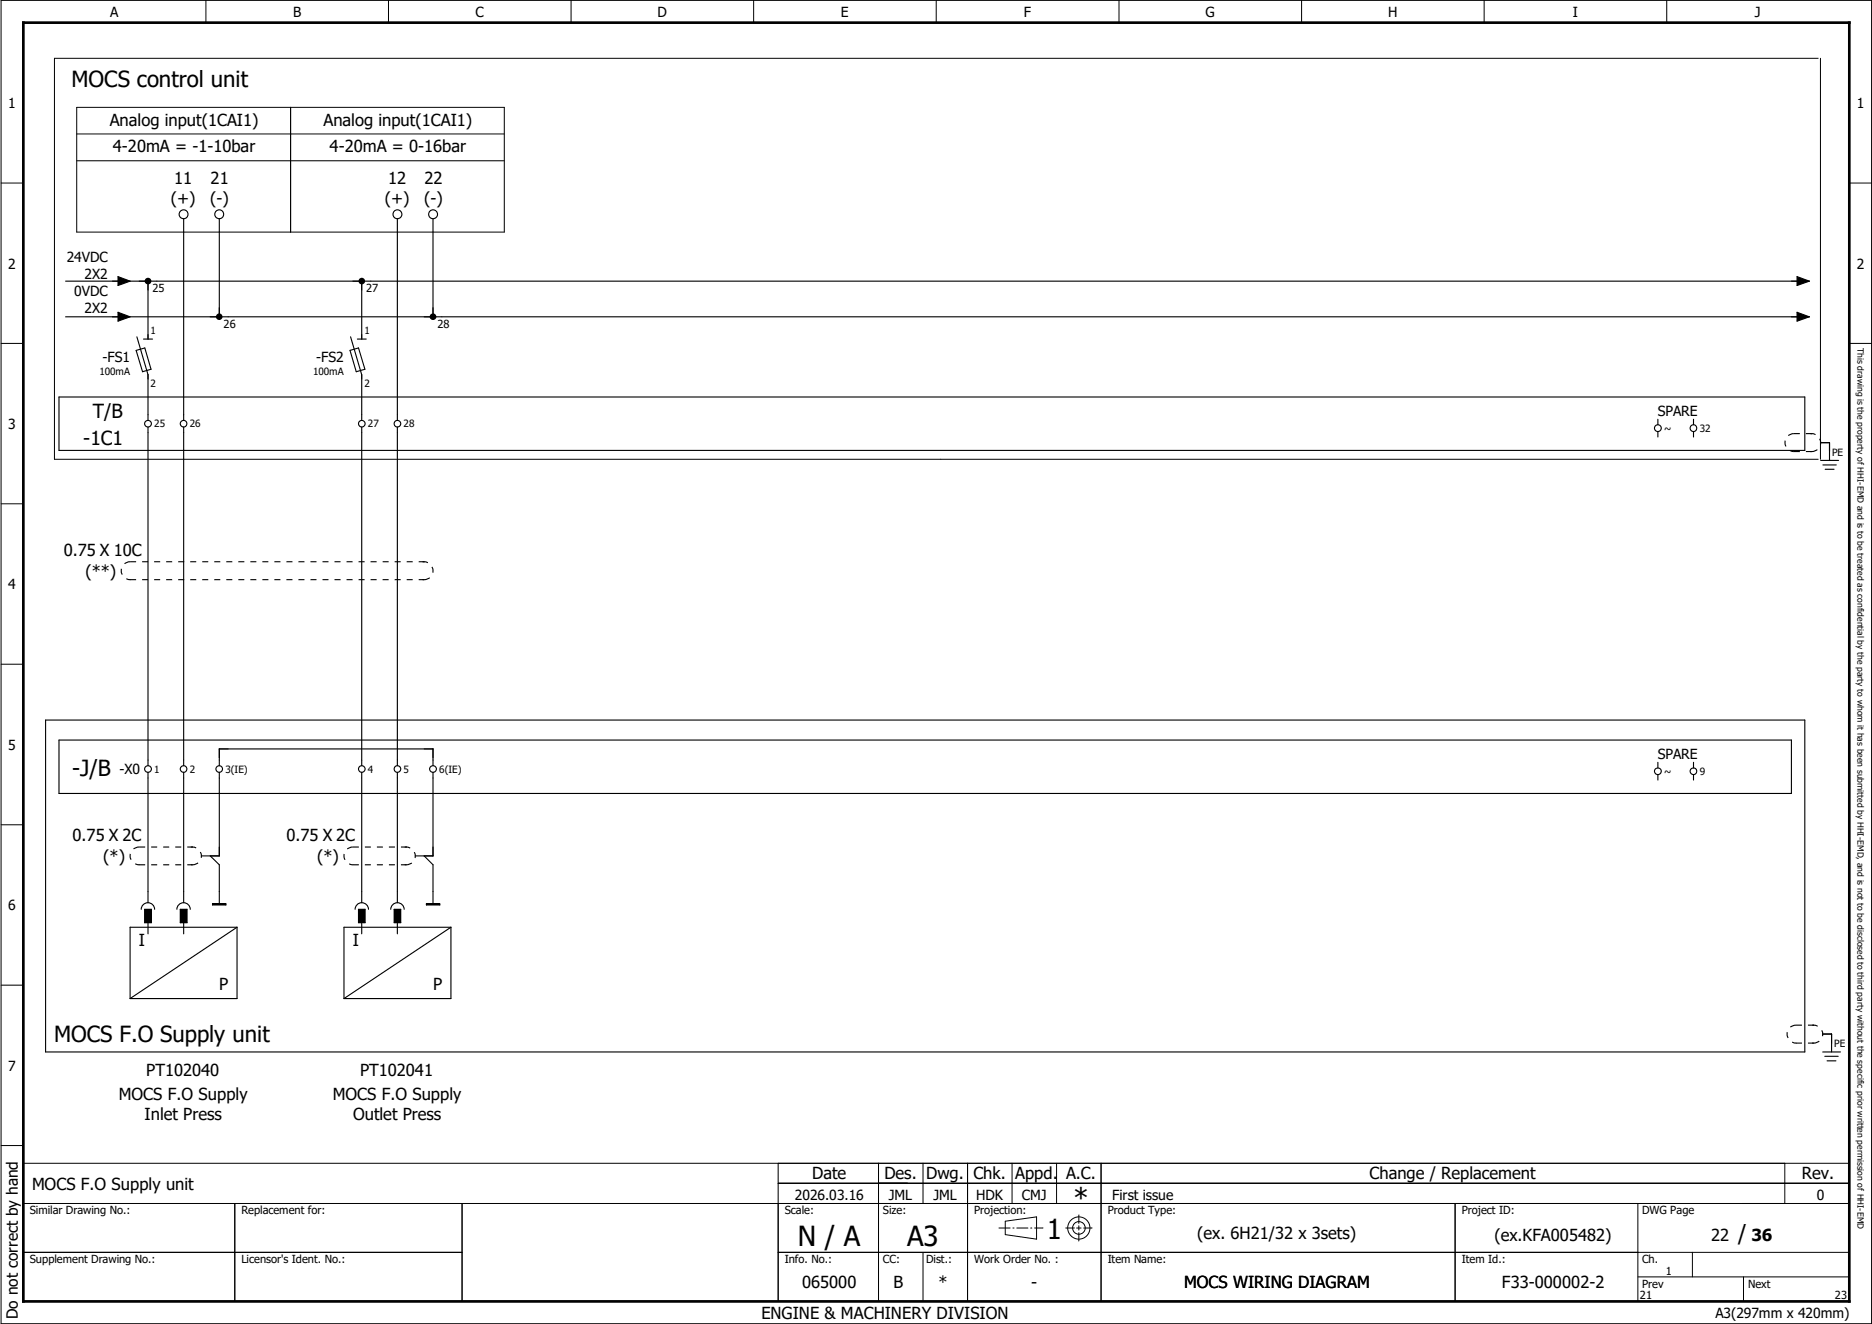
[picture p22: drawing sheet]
<svg xmlns="http://www.w3.org/2000/svg" width="420mm" height="297mm" viewBox="0 0 420 297" stroke-linecap="round" stroke-linejoin="round" font-family="sans-serif">
<defs><g id="words">
<g font-size="6.2">
<text x="240.9" y="270.9">*</text>
<text x="179.1" y="279.4">N / A</text>
<text x="203.6" y="279.4">A3</text>
<text x="234.9" y="278">1</text>
</g>
<g font-size="5">
<text x="16.1" y="19.6">MOCS control unit</text>
<text x="16.2" y="174.2">-J/B</text>
<text x="12.2" y="233.8">MOCS F.O Supply unit</text>
<text x="390.1" y="278.5">/</text>
</g>
<g font-size="4.3">
<text x="20.8" y="93.8">T/B</text>
<text x="18.7" y="99.7">-1C1</text>
</g>
<g font-size="3.7">
<text x="24.6" y="28.4">Analog input(1CAI1)</text>
<text x="72.6" y="28.4">Analog input(1CAI1)</text>
<text x="25.3" y="34.2">4-20mA = -1-10bar</text>
<text x="74" y="34.2">4-20mA = 0-16bar</text>
<text x="39.1" y="41.2">11</text>
<text x="47.3" y="41.2">21</text>
<text x="87.1" y="41.2">12</text>
<text x="95.3" y="41.2">22</text>
<text x="38.3" y="45.8">(+)</text>
<text x="47.2" y="45.7">(-)</text>
<text x="86.3" y="45.8">(+)</text>
<text x="95.2" y="45.7">(-)</text>
<text x="14.3" y="124.7">0.75 X 10C</text>
<text x="19.2" y="129.4">(**)</text>
<text x="16.3" y="188.7">0.75 X 2C</text>
<text x="64.3" y="188.7">0.75 X 2C</text>
<text x="23.2" y="193.4">(*)</text>
<text x="71.2" y="193.4">(*)</text>
<text x="31.2" y="212.2">I</text>
<text x="79.2" y="212.2">I</text>
<text x="49.2" y="222.2">P</text>
<text x="97.2" y="222.2">P</text>
<text x="32.8" y="241.4">PT102040</text>
<text x="80.8" y="241.4">PT102041</text>
<text x="26.7" y="246.9">MOCS F.O Supply</text>
<text x="32.5" y="251.4">Inlet Press</text>
<text x="74.7" y="246.9">MOCS F.O Supply</text>
<text x="79.2" y="251.4">Outlet Press</text>
<text x="7.2" y="267">MOCS F.O Supply unit</text>
<text x="182.3" y="264.5">Date</text>
<text x="198.5" y="264.5">Des. Dwg. Chk. Appd. A.C.</text>
<text x="307.4" y="264.5">Change / Replacement</text>
<text x="404.4" y="264.5">Rev.</text>
<text x="268.7" y="278">(ex. 6H21/32 x 3sets)</text>
<text x="335.4" y="278.5">(ex.KFA005482)</text>
<text x="384" y="278.5">22</text>
<text x="393.1" y="278.5">36</text>
<text x="180" y="288.9">065000</text>
<text x="200.5" y="288.9">B</text>
<text x="210.6" y="288.9">*</text>
<text x="231.5" y="288.9">-</text>
<text x="265.8" y="288.9">MOCS WIRING DIAGRAM</text>
<text x="337.1" y="288.9">F33-000002-2</text>
<text x="170.9" y="296">ENGINE &amp; MACHINERY DIVISION</text>
</g>
<text font-size="3.5" x="4" y="296" transform="rotate(-90 4 296)">Do not correct by hand</text>
<g font-size="3.1">
<text x="24.8" y="3.8">A</text>
<text x="65.8" y="3.8">B</text>
<text x="106.8" y="3.8">C</text>
<text x="147.6" y="3.8">D</text>
<text x="188.8" y="3.8">E</text>
<text x="229.8" y="3.8">F</text>
<text x="270.5" y="3.8">G</text>
<text x="311.6" y="3.8">H</text>
<text x="353" y="3.8">I</text>
<text x="393.9" y="3.8">J</text>
<text x="1.9" y="24.3">1</text>
<text x="416.7" y="24.3">1</text>
<text x="15" y="58.9">24VDC</text>
<text x="1.9" y="60.3">2</text>
<text x="19" y="62.7">2X2</text>
<text x="416.7" y="60.3">2</text>
<text x="16.7" y="66.4">0VDC</text>
<text x="19" y="70.1">2X2</text>
<text x="23" y="81.3">-FS1</text>
<text x="71" y="81.3">-FS2</text>
<text x="372.1" y="93.3">SPARE</text>
<text x="1.9" y="96.3">3</text>
<text x="1.9" y="132.2">4</text>
<text x="1.9" y="168.2">5</text>
<text x="26.8" y="173.7">-X0</text>
<text x="372.1" y="170.3">SPARE</text>
<text x="1.9" y="204.2">6</text>
<text x="1.9" y="240.2">7</text>
<text x="178.4" y="269.2">2026.03.16</text>
<text x="199.5" y="269.2">JML</text>
<text x="209.5" y="269.2">JML</text>
<text x="219.1" y="269.2">HDK</text>
<text x="229.4" y="269.2">CMJ</text>
<text x="249.6" y="269.2">First issue</text>
<text x="407.7" y="269.2">0</text>
<text x="385" y="295.7">A3(297mm x 420mm)</text>
</g>
<g font-size="2.5">
<text x="34.2" y="65.5">25</text>
<text x="82.2" y="65.5">27</text>
<text x="50.2" y="73.5">26</text>
<text x="98.2" y="73.5">28</text>
<text x="6.7" y="272.5">Similar Drawing No.:</text>
<text x="54.2" y="272.5">Replacement for:</text>
<text x="176.1" y="272.5">Scale:</text>
<text x="198.2" y="272.5">Size:</text>
<text x="218.6" y="272.5">Projection:</text>
<text x="248.6" y="272.5">Product Type:</text>
<text x="328.1" y="272.5">Project ID:</text>
<text x="368.6" y="272.5">DWG Page</text>
<text x="6.7" y="283.5">Supplement Drawing No.:</text>
<text x="54.2" y="283.5">Licensor's Ident. No.:</text>
<text x="176.1" y="283.5">Info. No.:</text>
<text x="198.2" y="283.5">CC:</text>
<text x="207.9" y="283.5">Dist.:</text>
<text x="218.6" y="283.5">Work Order No. :</text>
<text x="248.6" y="283.5">Item Name:</text>
<text x="328.1" y="283.5">Item Id.:</text>
<text x="368.6" y="283.5">Ch.</text>
<text x="373.9" y="286">1</text>
<text x="368.1" y="291.5">21</text>
<text x="368.6" y="289">Prev</text>
<text x="392.3" y="289">Next</text>
<text x="411.9" y="291.5">23</text>
</g>
<g font-size="2.2">
<text x="33.8" y="75">1</text>
<text x="81.8" y="75">1</text>
<text x="22.3" y="84.1">100mA</text>
<text x="33.8" y="86.9">2</text>
<text x="70.3" y="84.1">100mA</text>
<text x="81.8" y="86.9">2</text>
<text x="34.6" y="95.9">25</text>
<text x="42.6" y="95.9">26</text>
<text x="82.6" y="95.9">27</text>
<text x="90.6" y="95.9">28</text>
<text x="373.5" y="96.9">~</text>
<text x="381.5" y="96.9">32</text>
<text x="411.2" y="102.2">PE</text>
<text x="34.6" y="173.4">1</text>
<text x="42.6" y="173.4">2</text>
<text x="50.6" y="173.4">3(IE)</text>
<text x="82.6" y="173.4">4</text>
<text x="90.6" y="173.4">5</text>
<text x="98.6" y="173.4">6(IE)</text>
<text x="373.5" y="173.9">~</text>
<text x="381.5" y="173.9">9</text>
<text x="411.7" y="234.9">PE</text>
</g>
<text font-size="1.9" x="416.9" y="78" transform="rotate(90 416.9 78)">This drawing is the property of HHI-EMD and is to be treated as confidential by the party to whom it has been submitted by HHI-EMD, and is not to be disclosed to third party without the specific prior written permission of HHI-EMD</text>
</g></defs>
<path d="M297.3 0l-297.1 297.1M.2 226.9l99.2 70.1M.1 286.9l10.2 10.2" fill="none" stroke="#fff" stroke-width=".22"/>
<g fill="none" stroke="#000" stroke-width=".22">
<path d="M.2 .1h419.9v296.9h-419.9zM46.2 .1v5M87.2 .1v5M128.2 .1v5M169.2 .1v5M210.1 .1v5M251.2 .1v5M292.1 .1v5M333.1 .1v5M374.1 .1v5M408.1 13.1h-395.9v89.9h395.9M408.6 13.1v89.9"/>
<path d="M17.2 30.1h96M17.2 36.1h96M17.2 24.1h96v28h-96zM65.2 24.1v28M.2 41.1h5M415.1 41.1h5M.2 77h5M415.1 77h5M.2 113h5M.2 149h5M.2 185h5M.2 221h5"/>
<path d="M.2 257h5M5.2 261h409.9M52.7 270v22M103.7 270v22M174.7 261v31M174.7 265.5h240.4M197.2 261v31M207.2 261v9M217.2 261v31M225.6 274l7.1-1v5l-7.1-1zM227.1 261v9M237.1 261v9"/>
<path d="M241.6 275.5h1M242.1 275v1M247.1 261v31M326.6 270v22M367.6 270v22h-362.4v-22h409.9M400.6 261v9M5.2 281h98.5M174.7 281h240.4M207.2 281v11M367.6 286.5h47.5M379.8 281v5.5M391.3 286.5v5.5"/>
<circle cx="242.1" cy="275.5" r="2.49"/>
<circle cx="242.2" cy="275.5" r="1.42"/>
</g>
<path d="M5.2 5.1h409.9v286.9h-409.9z" fill="none" stroke="#000" stroke-width=".6"/>
<path d="M224.1 275.5h10M239.1 275.5h2.1M242.1 276.5v2M242.1 272.5v2M243.2 275.5h1.9" fill="none" stroke="#000" stroke-width=".22" stroke-dasharray="2.6 .5 .4 .5" stroke-linecap="butt"/>
<g fill="#000">
<path d="M26.5 70.1l2.7 1-2.7 1zM26.5 62.1l2.7 1-2.7 1zM403.3 70.1l2.8 1-2.8 1zM403.3 62.1l2.8 1-2.8 1zM406.3 97.2l.5 .1-.1 .1h-.4zM406.6 97.2h.1v.3zM402.6 101.2h.1l-.1 .2zM406.3 101.2l.5 .1-.5 .1zM29.2 129.9l.1 .2-.1 .1zM94.8 129.9l.5 .1-.5 .2zM94.8 125.9h.5v.3h-.5zM95.1 125.9h.1v.3z"/>
<path d="M31.2 193.9l.2 .1-.2 .1zM42.8 193.9l.5 .1-.5 .1zM42.8 189.9l.5 .1-.5 .2zM43.1 189.9h.2v.3zM79.2 193.9l.1 .1-.1 .1zM90.8 193.9h.4l.1 .2h-.5zM90.8 189.9h.4l.1 .2-.5 .1zM91.1 189.9h.2v.3l-.2-.1zM403 233.9l.2 .1-.1 .1zM406.7 233.9l.5 .1-.5 .1zM406.7 229.9l.5 .1-.5 .1zM407 229.9h.2v.2z"/>
<path d="M234 275.4l.2 .1h-.2zM241 275.4l.2 .1h-.2zM242.1 278.3v.3zM242.1 274.3v.2zM245 275.4l.2 .1h-.2z"/>
</g>
<g fill="none" stroke="#000" stroke-width=".25">
<path d="M41.2 49.1v45.2M49.2 49.1v22M89.2 49.1v45.2M97.2 49.1v22M14.7 63.1h391.4M14.7 71.1h391.4M26.5 70.1l2.7 1-2.7 1zM26.5 62.1l2.7 1-2.7 1zM30.6 78.6l1.9-.5 1.4 4.7-1.9 .6zM30.7 75.6l2.5 8.5v10.2M32.2 76.1h2M33.2 63.1v13"/>
<path d="M78.6 78.6l1.9-.5 1.4 4.7-1.9 .6zM78.7 75.6l2.5 8.5v10.2M80.2 76.1h2M81.2 63.1v13M403.3 70.1l2.8 1-2.8 1zM403.3 62.1l2.8 1-2.8 1zM13.2 89.1h391.9v11.9h-391.9zM33.2 95.8v76M41.2 95.8v76M81.2 95.8v76M89.2 95.8v76M372.1 94.1v1.2"/>
<path d="M372.1 96.8v1.2M380.1 94.1v1.2M380.1 96.8v1.2M408.6 99.3h2v4M408.6 103.3h4.1M409.1 104.3h3M409.6 105.3h2M10.2 161.5h394.9v74.5h-394.9zM13.2 166h388.9v12h-388.9zM33.2 173.3v29.2M41.2 173.3v29.2M49.2 171.8v-3.8h48v3.8"/>
<path d="M49.2 173.3v18.7h-4M81.2 173.3v29.2M89.2 173.3v29.2M97.2 173.3v18.7h-4M372.1 171v1.3M372.1 173.8v1.2M380.1 171v1.3M380.1 173.8v1.2M47.2 192l2 2v8.8M95.2 192l2 2v8.8M31.7 204a1.5 1.5 0 0 1 1.5-1.5 1.5 1.5 0 0 1 1.5 1.5M32.5 204h1.5v3h-1.5z"/>
<path d="M33.2 207v2.5M39.7 204a1.5 1.5 0 0 1 1.5-1.5 1.5 1.5 0 0 1 1.5 1.5M40.5 204h1.5v3h-1.5zM41.2 207v2.5M47.7 202.8h3v.2h-3zM47.7 202.9h3M53.2 208l-24 16M53.2 208v16h-24M53.2 208h-24v16M79.7 204a1.5 1.5 0 0 1 1.5-1.5 1.5 1.5 0 0 1 1.5 1.5M80.5 204h1.4v3h-1.4zM81.2 207v2.5"/>
<path d="M87.7 204a1.5 1.5 0 0 1 1.5-1.5 1.5 1.5 0 0 1 1.5 1.5M88.5 204h1.4v3h-1.4zM89.2 207v2.5M95.7 202.8h3v.2h-3zM95.7 202.9h3M101.2 208v16h-24M101.2 208h-24v16M101.2 208l-24 16M409.1 232h2v4M409.1 236h4M409.6 237h3M410.1 238h2"/>
<circle cx="41.2" cy="48.1" r=".99"/>
<circle cx="49.2" cy="48.1" r=".99"/>
<circle cx="89.2" cy="48.1" r="1"/>
<circle cx="97.2" cy="48.1" r="1"/>
<circle cx="33.2" cy="95.1" r=".75"/>
<circle cx="41.2" cy="95.1" r=".74"/>
<circle cx="81.2" cy="95.1" r=".74"/>
<circle cx="89.2" cy="95.1" r=".75"/>
<circle cx="372.1" cy="96.1" r=".76"/>
<circle cx="380.1" cy="96" r=".75"/>
<circle cx="33.2" cy="172.5" r=".75"/>
<circle cx="41.2" cy="172.5" r=".74"/>
<circle cx="49.2" cy="172.5" r=".74"/>
<circle cx="81.2" cy="172.5" r=".74"/>
<circle cx="89.2" cy="172.5" r=".75"/>
<circle cx="97.2" cy="172.5" r=".75"/>
<circle cx="372.1" cy="173" r=".75"/>
<circle cx="380.1" cy="173" r=".74"/>
</g>
<g fill="#000">
<path d="M32.7 62.5a.76 .76 0 0 1 .8-.1 .76 .76 0 0 1 .5 .7h-.8h.8a.75 .75 0 0 1-1.1 .7 .75 .75 0 0 1-.2-1.3z" fill-rule="evenodd"/>
<path d="M48.7 70.5a.73 .73 0 0 1 .8-.1 .73 .73 0 0 1 .4 .7h-.7h.7a.74 .74 0 0 1-1 .6 .74 .74 0 0 1-.2-1.2z" fill-rule="evenodd"/>
<path d="M80.7 62.5a.74 .74 0 0 1 .8-.1 .74 .74 0 0 1 .4 .7h-.7h.7a.74 .74 0 0 1-1 .6 .74 .74 0 0 1-.2-1.2z" fill-rule="evenodd"/>
<path d="M96.6 70.5a.76 .76 0 0 1 .9-.1 .76 .76 0 0 1 .4 .7h-.7h.7a.75 .75 0 0 1-1 .6 .75 .75 0 0 1-.3-1.2z" fill-rule="evenodd"/>
<path d="M32.5 204h1.5v3h-1.5z" fill-rule="evenodd"/>
<path d="M40.5 204h1.5v3h-1.5z" fill-rule="evenodd"/>
<path d="M80.5 204h1.4v3h-1.4z" fill-rule="evenodd"/>
<path d="M88.5 204h1.4v3h-1.4z" fill-rule="evenodd"/>
</g>
<g fill="none" stroke="#000" stroke-width=".25" stroke-dasharray="1.3 1.3" stroke-linecap="butt">
<path d="M402.6 97.3h4M402.6 97.3a2.01 2.01 0 0 0-2 2 2.01 2.01 0 0 0 2 2M402.6 101.3h4M406.6 101.3a2.01 2.01 0 0 0 2-2 2.01 2.01 0 0 0-2-2M29.2 130h66M29.2 126h66M29.2 126a2.01 2.01 0 0 0-2 2 2.01 2.01 0 0 0 2 2M95.2 130a2.01 2.01 0 0 0 2-2 2.01 2.01 0 0 0-2-2M31.2 194h12M31.2 190h12M31.2 190a1.99 1.99 0 0 0-2 2 1.99 1.99 0 0 0 2 2M43.2 194a1.99 1.99 0 0 0 2-2 1.99 1.99 0 0 0-2-2"/>
<path d="M79.2 194h12M79.2 190h12M79.2 190a1.99 1.99 0 0 0-2 2 1.99 1.99 0 0 0 2 2M91.2 194a1.99 1.99 0 0 0 2-2 1.99 1.99 0 0 0-2-2M403.1 234h4M403.1 230h4M403.1 230a2.01 2.01 0 0 0-2 2 2.01 2.01 0 0 0 2 2M407.1 234a2.01 2.01 0 0 0 2-2 2.01 2.01 0 0 0-2-2"/>
</g>
<use href="#words"/>
</svg>
